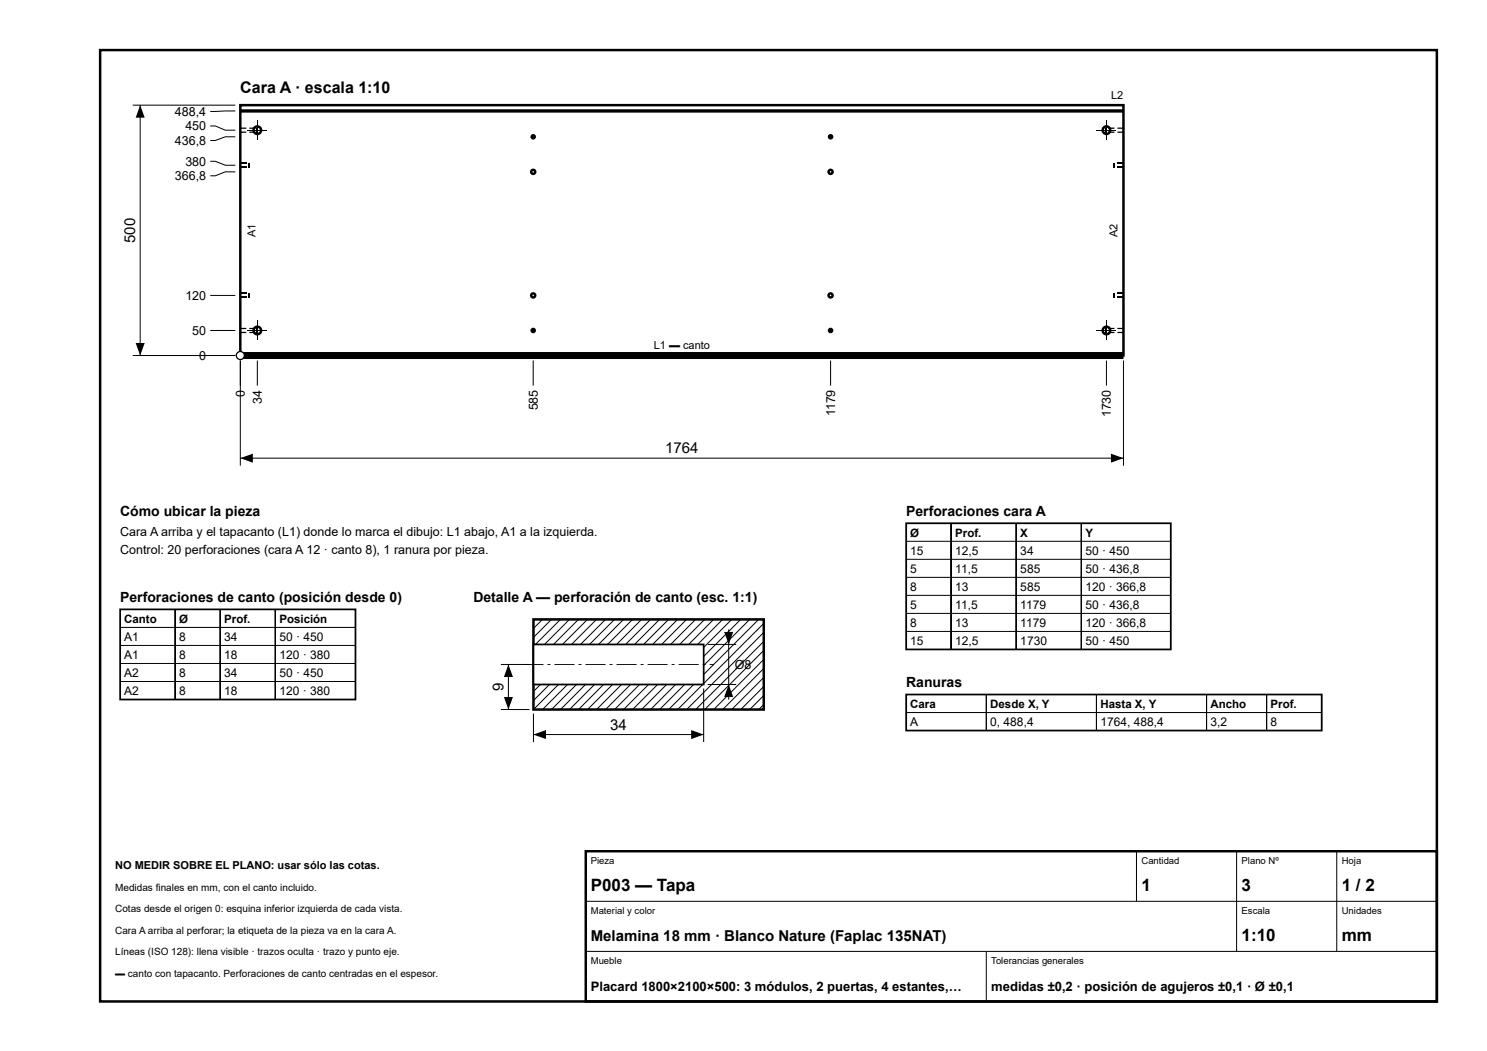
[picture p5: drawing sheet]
<svg xmlns="http://www.w3.org/2000/svg" width="297mm" height="210mm" viewBox="0 0 297 210" stroke-linecap="round" stroke-linejoin="round" font-family="sans-serif">
<defs><g id="words">
<g font-size="3.4">
<text x="118" y="178">P003 — Tapa</text>
<text x="228" y="178">1</text>
<text x="248" y="178">3</text>
<text x="268" y="178">1 / 2</text>
<text x="248" y="188">1:10</text>
<text x="268" y="188">mm</text>
</g>
<text font-size="3.2" x="48" y="18.5">Cara A · escala 1:10</text>
<g font-size="3">
<text x="27" y="48.5" transform="rotate(-90 27 48.5)">500</text>
<text x="132.9" y="90.5">1764</text>
<text x="100.6" y="138" transform="rotate(-90 100.6 138)">9</text>
<text x="121.9" y="145.7">34</text>
<text x="118" y="188">Melamina 18 mm · Blanco Nature (Faplac 135NAT)</text>
</g>
<g font-size="2.8">
<text x="24" y="103">Cómo ubicar la pieza</text>
<text x="181" y="103">Perforaciones cara A</text>
<text x="24" y="120.2">Perforaciones de canto (posición desde 0)</text>
<text x="94.5" y="120.2">Detalle A — perforación de canto (esc. 1:1)</text>
<text x="181" y="137.2">Ranuras</text>
</g>
<g font-size="2.6">
<text x="118" y="198">Placard 1800×2100×500: 3 módulos, 2 puertas, 4 estantes,…</text>
<text x="198" y="198">medidas ±0,2 · posición de agujeros ±0,1 · Ø ±0,1</text>
</g>
<g font-size="2.5">
<text x="34.9" y="23.2">488,4</text>
<text x="34.9" y="29">436,8</text>
<text x="37" y="26.1">450</text>
<text x="37" y="33.1">380</text>
<text x="34.9" y="36">366,8</text>
<text x="37" y="59.9">120</text>
<text x="38.4" y="66.9">50</text>
<text x="39.8" y="71.9">0</text>
<text x="48.9" y="79.2" transform="rotate(-90 48.9 79.2)">0</text>
<text x="52.3" y="80.6" transform="rotate(-90 52.3 80.6)">34</text>
<text x="107.4" y="82" transform="rotate(-90 107.4 82)">585</text>
<text x="166.8" y="83.2" transform="rotate(-90 166.8 83.2)">1179</text>
<text x="221.9" y="83.4" transform="rotate(-90 221.9 83.4)">1730</text>
<text x="24" y="107">Cara A arriba y el tapacanto (L1) donde lo marca el dibujo: L1 abajo, A1 a la izquierda.</text>
<text x="24" y="110.6">Control: 20 perforaciones (cara A 12 · canto 8), 1 ranura por pieza.</text>
<text x="146.7" y="133.7">Ø8</text>
</g>
<g font-size="2.4">
<text x="181.8" y="110.8">15</text>
<text x="190.8" y="110.8">12,5</text>
<text x="203.8" y="110.8">34</text>
<text x="216.8" y="110.8">50 · 450</text>
<text x="181.8" y="114.4">5</text>
<text x="181.8" y="118">8</text>
<text x="190.8" y="114.4">11,5</text>
<text x="190.8" y="118">13</text>
<text x="203.8" y="114.4">585</text>
<text x="203.8" y="118">585</text>
<text x="216.8" y="114.4">50 · 436,8</text>
<text x="216.8" y="118">120 · 366,8</text>
<text x="181.8" y="121.6">5</text>
<text x="181.8" y="125.2">8</text>
<text x="190.8" y="121.6">11,5</text>
<text x="190.8" y="125.2">13</text>
<text x="203.8" y="121.6">1179</text>
<text x="203.8" y="125.2">1179</text>
<text x="216.8" y="121.6">50 · 436,8</text>
<text x="216.8" y="125.2">120 · 366,8</text>
<text x="24.8" y="128">A1</text>
<text x="24.8" y="131.6">A1</text>
<text x="35.8" y="128">8</text>
<text x="35.8" y="131.6">8</text>
<text x="44.8" y="128">34</text>
<text x="44.8" y="131.6">18</text>
<text x="55.8" y="128">50 · 450</text>
<text x="55.8" y="131.6">120 · 380</text>
<text x="181.8" y="128.8">15</text>
<text x="190.8" y="128.8">12,5</text>
<text x="203.8" y="128.8">1730</text>
<text x="216.8" y="128.8">50 · 450</text>
<text x="24.8" y="135.2">A2</text>
<text x="35.8" y="135.2">8</text>
<text x="44.8" y="135.2">34</text>
<text x="55.8" y="135.2">50 · 450</text>
<text x="24.8" y="138.8">A2</text>
<text x="35.8" y="138.8">8</text>
<text x="44.8" y="138.8">18</text>
<text x="55.8" y="138.8">120 · 380</text>
<text x="181.8" y="145">A</text>
<text x="197.8" y="145">0, 488,4</text>
<text x="219.8" y="145">1764, 488,4</text>
<text x="241.8" y="145">3,2</text>
<text x="253.8" y="145">8</text>
</g>
<g font-size="2.3">
<text x="181.8" y="107.2">Ø</text>
<text x="190.8" y="107.2">Prof.</text>
<text x="203.8" y="107.2">X</text>
<text x="216.8" y="107.2">Y</text>
<text x="24.8" y="124.4">Canto</text>
<text x="35.8" y="124.4">Ø</text>
<text x="44.8" y="124.4">Prof.</text>
<text x="55.8" y="124.4">Posición</text>
<text x="181.8" y="141.4">Cara</text>
<text x="197.8" y="141.4">Desde X, Y</text>
<text x="219.8" y="141.4">Hasta X, Y</text>
<text x="241.8" y="141.4">Ancho</text>
<text x="253.8" y="141.4">Prof.</text>
</g>
<g font-size="2.2">
<text x="222" y="19.8">L2</text>
<text x="51" y="47.3" transform="rotate(-90 51 47.3)">A1</text>
<text x="223.2" y="47.3" transform="rotate(-90 223.2 47.3)">A2</text>
<text x="130.6" y="69.8">L1 ▬ canto</text>
<text x="23" y="173.6">NO MEDIR SOBRE EL PLANO: usar sólo las cotas.</text>
</g>
<g font-size="2">
<text x="23" y="177.9">Medidas finales en mm, con el canto incluido.</text>
<text x="23" y="182.2">Cotas desde el origen 0: esquina inferior izquierda de cada vista.</text>
<text x="23" y="186.5">Cara A arriba al perforar; la etiqueta de la pieza va en la cara A.</text>
<text x="23" y="190.8">Líneas (ISO 128): llena visible · trazos oculta · trazo y punto eje.</text>
<text x="23" y="195.1">▬ canto con tapacanto. Perforaciones de canto centradas en el espesor.</text>
</g>
<g font-size="1.9">
<text x="118" y="172.6">Pieza</text>
<text x="228" y="172.6">Cantidad</text>
<text x="248" y="172.6">Plano Nº</text>
<text x="268" y="172.6">Hoja</text>
<text x="118" y="182.6">Material y color</text>
<text x="248" y="182.6">Escala</text>
<text x="268" y="182.6">Unidades</text>
<text x="118" y="192.6">Mueble</text>
<text x="198" y="192.6">Tolerancias generales</text>
</g>
</g></defs>
<g fill="none" stroke="#000" stroke-width=".5">
<path d="M20 10h267v190h-267zM48 21h176.4v50h-176.4zM117 170h170v30h-170z"/>
<circle cx="51.4" cy="26" r=".75"/>
<circle cx="106.5" cy="27.3" r=".3"/>
<circle cx="106.5" cy="34.3" r=".4"/>
<circle cx="165.9" cy="27.3" r=".3"/>
<circle cx="165.9" cy="34.3" r=".4"/>
<circle cx="221" cy="26" r=".75"/>
<circle cx="106.5" cy="59" r=".4"/>
<circle cx="165.9" cy="59" r=".4"/>
<circle cx="51.4" cy="66" r=".75"/>
<circle cx="106.5" cy="66" r=".3"/>
<circle cx="165.9" cy="66" r=".3"/>
<circle cx="221" cy="66" r=".75"/>
</g>
<g fill="none" stroke="#000" stroke-width=".2">
<path d="M42 32.2h1l2 .8h2M42 25.2h1l2 .8h2M47 34.3h-2l-2 .8h-1M47 27.3h-2l-2 .8h-1M47 22.2l-5 .1M49.5 26h3.9M51.4 24v3.9M219 26h3.9M221 24v3.9M42 59h5M42 71h5M42 66h5"/>
<path d="M48 72v5M49.5 66h3.9M51.4 64v3.9M51.4 72v5M106.5 72v5M165.9 72v5M219 66h3.9M221 64v3.9M221 72v5M117 180h170M227 170v10M247 170v20"/>
<path d="M267 170v20M117 190h170M197 190v10"/>
</g>
<path d="M48 71h176.4" fill="none" stroke="#000" stroke-width="1.4" stroke-linecap="butt"/>
<g fill="#000">
<path d="M48 32.5h1.2v.2h-1.2zM48 33.3h1.2v.2h-1.2zM49.7 32.6h.2v.8h-.2zM51.3 25.6h.2v.8h-.2zM220.9 25.6h.2v.8h-.2zM222.5 32.6h.2v.8h-.2zM223.2 32.5h1.2v.2h-1.2zM223.2 33.3h1.2v.2h-1.2zM48 58.5h1.2v.2h-1.2zM48 59.3h1.2v.2h-1.2zM49.7 58.6h.2v.8h-.2zM222.5 58.6h.2v.8h-.2z"/>
<path d="M223.2 58.5h1.2v.2h-1.2zM223.2 59.3h1.2v.2h-1.2zM51.3 65.6h.2v.8h-.2zM220.9 65.6h.2v.8h-.2z"/>
<path d="M48 25.5h1.2v.2h-1.2zM49.8 25.5h1.2v.2h-1.2z"/>
<path d="M48 26.3h1.2v.2h-1.2zM49.8 26.3h1.2v.2h-1.2z"/>
<path d="M223.2 25.5h1.2v.2h-1.2zM221.4 25.5h1.2v.2h-1.2z"/>
<path d="M223.2 26.3h1.2v.2h-1.2zM221.4 26.3h1.2v.2h-1.2z"/>
<path d="M48 65.5h1.2v.2h-1.2zM49.8 65.5h1.2v.2h-1.2z"/>
<path d="M48 66.3h1.2v.2h-1.2zM49.8 66.3h1.2v.2h-1.2z"/>
<path d="M223.2 65.5h1.2v.2h-1.2zM221.4 65.5h1.2v.2h-1.2z"/>
<path d="M223.2 66.3h1.2v.2h-1.2zM221.4 66.3h1.2v.2h-1.2z"/>
</g>
<path d="M48 22.3h176.4M48 22h176.4" fill="none" stroke="#000" stroke-width=".35"/>
<circle cx="48" cy="71" r=".8" fill="#fff"/>
<circle cx="48" cy="71" r=".8" fill="none" stroke="#000" stroke-width=".25"/>
<g fill="none" stroke="#000" stroke-width=".2">
<path d="M26.5 21h20.5M28 21v50M26.5 71h20.5M48 72v21M224.4 72v21M48 91.5h176.4M181 108.1h52.8M181 111.7h52.8M181 115.3h52.8M181 118.9h52.8M190 104.5v25.2M203 104.5v25.2"/>
<path d="M216 104.5v25.2M24 125.3h47M24 128.9h47M24 132.5h47M24 136.1h47M35 121.7v18M44 121.7v18M55 121.7v18M106.6 123.7h-.1M108.4 123.7l-1.9 1.8M110.2 123.7l-3.7 3.6M112 123.7l-5.5 5.4"/>
<path d="M113.8 123.7l-7.3 7.2M115.6 123.7l-9.1 9M117.3 123.7l-10.8 10.8M119.1 123.7l-12.6 12.6M120.9 123.7l-14.4 14.4M122.7 123.7l-16.2 16.2M124.5 123.7l-17.9 18M126.3 123.7l-17.9 18M128.1 123.7l-17.9 18M129.9 123.7l-17.9 18M131.7 123.7l-17.9 18M133.5 123.7l-17.9 18"/>
<path d="M135.3 123.7l-18 18M137.1 123.7l-18 18M138.9 123.7l-18 18M140.7 123.7l-18 18M142.5 123.7l-18 18M144.3 123.7l-18 18M146.1 123.7l-18 18M147.9 123.7l-18 18M149.7 123.7l-18 18M151.5 123.7l-18 18M152.6 124.4l-17.3 17.3M152.6 126.2l-15.5 15.5"/>
<path d="M152.6 128l-13.7 13.7M152.6 129.8l-11.9 11.9M152.6 131.6l-10.1 10.1M152.6 133.4l-8.3 8.3M152.6 135.2l-6.5 6.5M152.6 137l-4.7 4.7M152.6 138.8l-2.9 2.9M181 122.5h52.8M181 126.1h52.8M197 138.7v7.2M219 138.7v7.2M241 138.7v7.2"/>
<path d="M253 138.7v7.2M152.6 140.6l-1.1 1.1M181 142.3h83"/>
</g>
<path d="M28 21l.9 2.5h-1.8zM27.1 68.5h1.8l-.9 2.5zM48 91.5l2.5-.9v1.8zM221.9 90.6l2.5 .9-2.5 .9z" fill="#000"/>
<path d="M181 104.5h52.8v25.2h-52.8zM24 121.7h47v18h-47zM181 138.7h83v7.2h-83z" fill="none" stroke="#000" stroke-width=".35"/>
<path d="M106.6 123.7h45.9v18h-45.9z" fill="none" stroke="#000" stroke-width=".5"/>
<path d="M106.6 128.7h33.9v8h-33.9z" fill="#fff"/>
<path d="M106.6 128.7h33.9v8h-33.9z" fill="none" stroke="#000" stroke-width=".35"/>
<g fill="#000">
<path d="M101.6 132.7l.9 2.5h-1.8zM144.6 126.2h1.8l-.9 2.5zM145.5 136.7l.9 2.5h-1.8zM100.7 139.2h1.8l-.9 2.5zM106.6 146.7l2.5-.9v1.8zM138 145.8l2.5 .9-2.5 .9z"/>
<path d="M104.6 132.6h4v.2h-4zM109.4 132.6h.6v.2h-.6zM110.8 132.6h4v.2h-4zM115.6 132.6h.5v.2h-.5zM116.9 132.6h4v.2h-4zM121.7 132.6h.6v.2h-.6zM123.1 132.6h4v.2h-4zM127.9 132.6h.6v.2h-.6zM129.3 132.6h4v.2h-4zM134.1 132.6h.6v.2h-.6zM135.5 132.6h4v.2h-4zM140.3 132.6h.6v.2h-.6zM141.7 132.6h.8v.2h-.8z"/>
</g>
<path d="M100.1 132.7h5.7M101.6 132.7v9M140.5 137.5v10.7M141.3 128.7h5.7M141.3 136.7h5.7M145.5 125.7v14M100.1 141.7h5.7M106.6 142.5v5.7M106.6 146.7h33.9" fill="none" stroke="#000" stroke-width=".2"/>
<use href="#words"/>
</svg>
